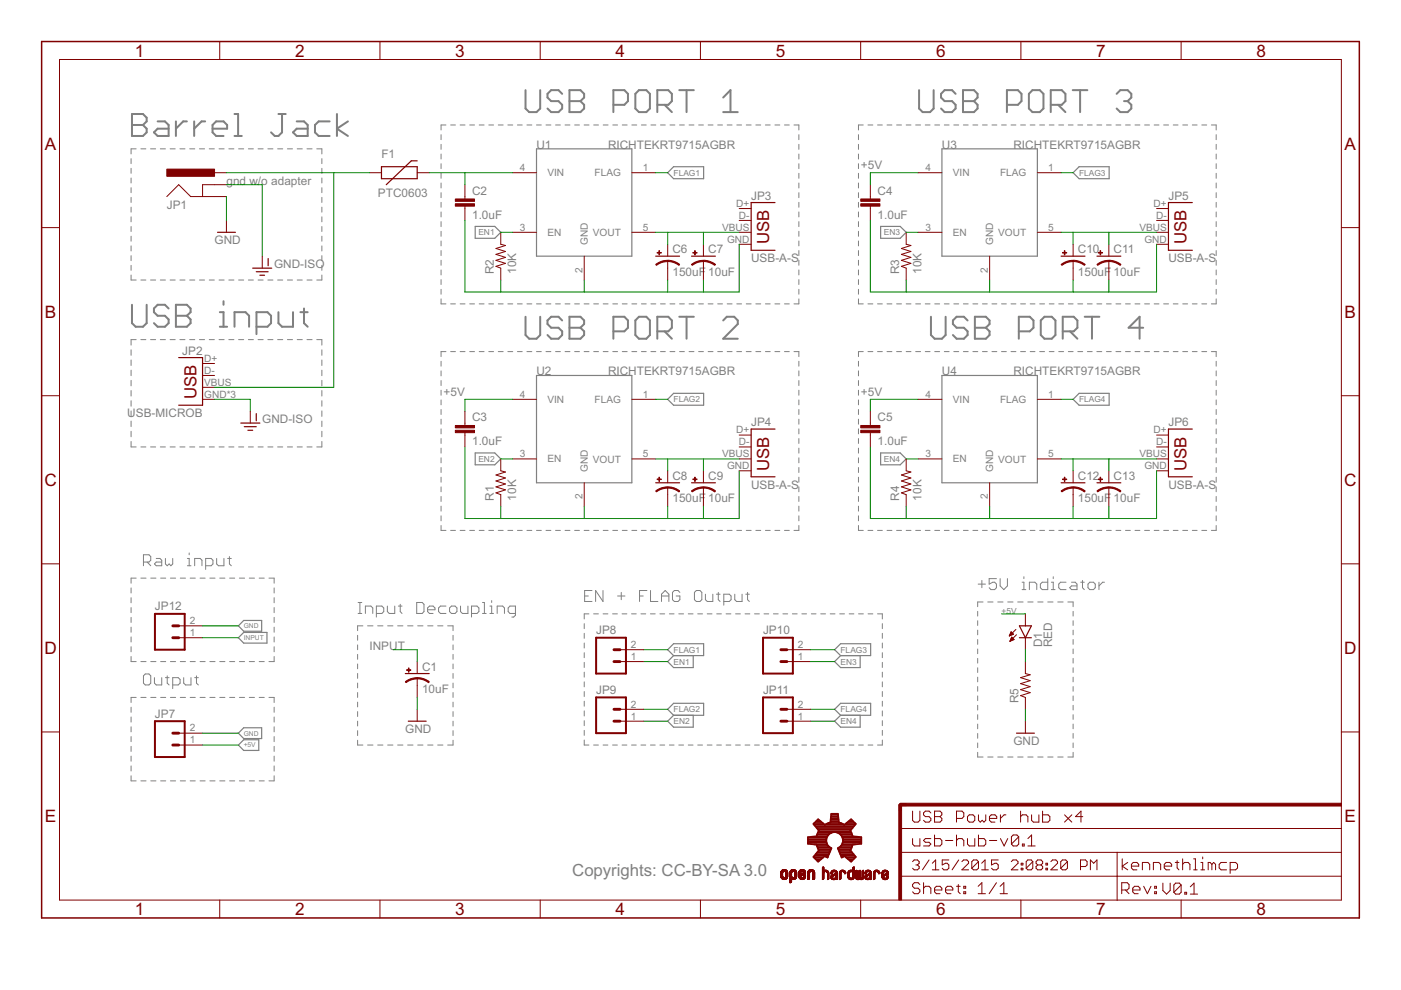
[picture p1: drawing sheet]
<svg xmlns="http://www.w3.org/2000/svg" width="297mm" height="210mm" viewBox="0 0 297 210" stroke-linecap="round" stroke-linejoin="round" font-family="sans-serif">
<defs><g id="words">
<g font-size="4.1" fill="#800000">
<text x="28.6" y="12">1</text>
<text x="62.6" y="12">2</text>
<text x="96.5" y="12">3</text>
<text x="130.5" y="12">4</text>
<text x="164.5" y="12">5</text>
<text x="198.5" y="12">6</text>
<text x="232.4" y="12">7</text>
<text x="266.4" y="12">8</text>
<text x="9.5" y="31.7">A</text>
<text x="285.1" y="31.7">A</text>
<text x="9.5" y="67.4">B</text>
<text x="285.1" y="67.4">B</text>
<text x="9.4" y="103">C</text>
<text x="285" y="103">C</text>
<text x="9.4" y="138.7">D</text>
<text x="285" y="138.7">D</text>
<text x="9.5" y="174.3">E</text>
<text x="285.1" y="174.3">E</text>
<text x="28.6" y="194">1</text>
<text x="62.6" y="194">2</text>
<text x="96.5" y="194">3</text>
<text x="130.5" y="194">4</text>
<text x="164.5" y="194">5</text>
<text x="198.5" y="194">6</text>
<text x="232.4" y="194">7</text>
<text x="266.4" y="194">8</text>
</g>
<g font-size="4" fill="#800000">
<text x="163" y="51.8" transform="rotate(-90 163 51.8)">USB</text>
<text x="251.5" y="51.8" transform="rotate(-90 251.5 51.8)">USB</text>
<text x="41.7" y="84.7" transform="rotate(-90 41.7 84.7)">USB</text>
<text x="163" y="99.8" transform="rotate(-90 163 99.8)">USB</text>
<text x="251.5" y="99.8" transform="rotate(-90 251.5 99.8)">USB</text>
</g>
<text font-size="4" fill="#808080" x="121.3" y="185.8">Copyrights: CC-BY-SA 3.0</text>
<g font-size="2.8" fill="#808080">
<text x="80.9" y="33.6">F1</text>
<text x="113.7" y="31.6">U1</text>
<text x="128.9" y="31.6">RICHTEKRT9715AGBR</text>
<text x="182.5" y="35.9">+5V</text>
<text x="199.7" y="31.6">U3</text>
<text x="214.9" y="31.6">RICHTEKRT9715AGBR</text>
<text x="48" y="39.2">gnd w/o adapter</text>
<text x="80.1" y="41.7">PTC0603</text>
<text x="100.1" y="41.3">C2</text>
<text x="186.1" y="41.3">C4</text>
<text x="35.4" y="44.2">JP1</text>
<text x="100.1" y="46.4">1.0uF</text>
<text x="159.3" y="42.3">JP3</text>
<text x="186.1" y="46.4">1.0uF</text>
<text x="247.7" y="42.3">JP5</text>
<text x="45.5" y="51.8">GND</text>
<text x="142.6" y="53.7">C6</text>
<text x="150.2" y="53.7">C7</text>
<text x="228.5" y="53.7">C10</text>
<text x="236.1" y="53.7">C11</text>
<text x="58.1" y="56.8">GND-ISO</text>
<text x="104.7" y="58.1" transform="rotate(-90 104.7 58.1)">R2</text>
<text x="109.4" y="58.1" transform="rotate(-90 109.4 58.1)">10K</text>
<text x="142.6" y="58.5">150uF</text>
<text x="150.2" y="58.5">10uF</text>
<text x="159.3" y="55.6">USB-A-S</text>
<text x="190.6" y="58.1" transform="rotate(-90 190.6 58.1)">R3</text>
<text x="195.4" y="58.1" transform="rotate(-90 195.4 58.1)">10K</text>
<text x="228.5" y="58.5">150uF</text>
<text x="236.1" y="58.5">10uF</text>
<text x="247.7" y="55.6">USB-A-S</text>
<text x="38.6" y="75.2">JP2</text>
<text x="94" y="83.9">+5V</text>
<text x="113.7" y="79.6">U2</text>
<text x="128.9" y="79.6">RICHTEKRT9715AGBR</text>
<text x="182.5" y="83.9">+5V</text>
<text x="199.7" y="79.6">U4</text>
<text x="214.9" y="79.6">RICHTEKRT9715AGBR</text>
<text x="27" y="88.4">USB-MICROB</text>
<text x="55.6" y="89.7">GND-ISO</text>
<text x="100.1" y="89.3">C3</text>
<text x="186.1" y="89.3">C5</text>
<text x="100.1" y="94.4">1.0uF</text>
<text x="159.3" y="90.3">JP4</text>
<text x="186.1" y="94.4">1.0uF</text>
<text x="247.7" y="90.3">JP6</text>
<text x="142.6" y="101.7">C8</text>
<text x="150.2" y="101.7">C9</text>
<text x="228.5" y="101.7">C12</text>
<text x="236.1" y="101.7">C13</text>
<text x="104.7" y="106.1" transform="rotate(-90 104.7 106.1)">R1</text>
<text x="109.4" y="106.1" transform="rotate(-90 109.4 106.1)">10K</text>
<text x="142.6" y="106.5">150uF</text>
<text x="150.2" y="106.5">10uF</text>
<text x="159.3" y="103.6">USB-A-S</text>
<text x="190.6" y="106.1" transform="rotate(-90 190.6 106.1)">R4</text>
<text x="195.4" y="106.1" transform="rotate(-90 195.4 106.1)">10K</text>
<text x="228.5" y="106.5">150uF</text>
<text x="236.1" y="106.5">10uF</text>
<text x="247.7" y="103.6">USB-A-S</text>
<text x="32.8" y="129.4">JP12</text>
<text x="78.4" y="137.7">INPUT</text>
<text x="126.4" y="134.5">JP8</text>
<text x="161.8" y="134.5">JP10</text>
<text x="220.9" y="137.2" transform="rotate(-90 220.9 137.2)">D1</text>
<text x="223.1" y="137.2" transform="rotate(-90 223.1 137.2)">RED</text>
<text x="89.5" y="142.2">C1</text>
<text x="89.5" y="147">10uF</text>
<text x="126.4" y="147.1">JP9</text>
<text x="161.8" y="147.1">JP11</text>
<text x="215.9" y="149.1" transform="rotate(-90 215.9 149.1)">R5</text>
<text x="32.8" y="152.2">JP7</text>
<text x="85.9" y="155.4">GND</text>
<text x="214.9" y="158">GND</text>
</g>
<g font-size="2.4" fill="#808080">
<text x="110.2" y="36.3">4</text>
<text x="116.1" y="37.4">VIN</text>
<text x="126.1" y="37.4">FLAG</text>
<text x="136.3" y="36.3">1</text>
<text x="196.2" y="36.3">4</text>
<text x="202" y="37.4">VIN</text>
<text x="212" y="37.4">FLAG</text>
<text x="222.3" y="36.3">1</text>
<text x="156.1" y="43.9">D+</text>
<text x="156.6" y="46.4">D-</text>
<text x="244.6" y="43.9">D+</text>
<text x="245.1" y="46.4">D-</text>
<text x="110.2" y="48.9">3</text>
<text x="116.1" y="50">EN</text>
<text x="124.6" y="52" transform="rotate(-90 124.6 52)">GND</text>
<text x="125.7" y="50">VOUT</text>
<text x="136.3" y="48.9">5</text>
<text x="153.1" y="48.9">VBUS</text>
<text x="154.1" y="51.4">GND</text>
<text x="196.2" y="48.9">3</text>
<text x="202" y="50">EN</text>
<text x="210.6" y="52" transform="rotate(-90 210.6 52)">GND</text>
<text x="211.7" y="50">VOUT</text>
<text x="222.3" y="48.9">5</text>
<text x="241.6" y="48.9">VBUS</text>
<text x="242.6" y="51.4">GND</text>
<text x="123.5" y="57.8" transform="rotate(-90 123.5 57.8)">2</text>
<text x="209.5" y="57.8" transform="rotate(-90 209.5 57.8)">2</text>
<text x="43.3" y="76.7">D+</text>
<text x="43.3" y="79.2">D-</text>
<text x="43.3" y="81.8">VBUS</text>
<text x="43.3" y="84.3">GND*3</text>
<text x="110.2" y="84.3">4</text>
<text x="116.1" y="85.4">VIN</text>
<text x="126.1" y="85.4">FLAG</text>
<text x="136.3" y="84.3">1</text>
<text x="196.2" y="84.3">4</text>
<text x="202" y="85.4">VIN</text>
<text x="212" y="85.4">FLAG</text>
<text x="222.3" y="84.3">1</text>
<text x="156.1" y="91.9">D+</text>
<text x="156.6" y="94.4">D-</text>
<text x="244.6" y="91.9">D+</text>
<text x="245.1" y="94.4">D-</text>
<text x="110.2" y="96.9">3</text>
<text x="116.1" y="98.1">EN</text>
<text x="124.6" y="100" transform="rotate(-90 124.6 100)">GND</text>
<text x="125.7" y="98.1">VOUT</text>
<text x="136.3" y="96.9">5</text>
<text x="153.1" y="96.9">VBUS</text>
<text x="154.1" y="99.5">GND</text>
<text x="196.2" y="96.9">3</text>
<text x="202" y="98.1">EN</text>
<text x="210.6" y="100" transform="rotate(-90 210.6 100)">GND</text>
<text x="211.7" y="98.1">VOUT</text>
<text x="222.3" y="96.9">5</text>
<text x="241.6" y="96.9">VBUS</text>
<text x="242.6" y="99.5">GND</text>
<text x="123.5" y="105.9" transform="rotate(-90 123.5 105.9)">2</text>
<text x="209.5" y="105.9" transform="rotate(-90 209.5 105.9)">2</text>
<text x="40.2" y="134.9">1</text>
<text x="40.2" y="132.3">2</text>
<text x="133.8" y="137.4">2</text>
<text x="169.2" y="137.4">2</text>
<text x="133.8" y="139.9">1</text>
<text x="169.2" y="139.9">1</text>
<text x="40.2" y="155.1">2</text>
<text x="133.8" y="152.6">1</text>
<text x="133.8" y="150">2</text>
<text x="169.2" y="152.6">1</text>
<text x="169.2" y="150">2</text>
<text x="40.2" y="157.6">1</text>
</g>
<g font-size="2" fill="#808080">
<text x="142.8" y="37.3">FLAG1</text>
<text x="228.8" y="37.3">FLAG3</text>
<text x="101.4" y="49.9">EN1</text>
<text x="187.4" y="49.9">EN3</text>
<text x="142.8" y="85.3">FLAG2</text>
<text x="228.8" y="85.3">FLAG4</text>
<text x="101.4" y="97.9">EN2</text>
<text x="187.4" y="97.9">EN4</text>
<text x="212.3" y="130.2">+5V</text>
<text x="142.8" y="140.9">EN1</text>
<text x="142.8" y="138.4">FLAG1</text>
<text x="178.2" y="140.9">EN3</text>
<text x="178.2" y="138.4">FLAG3</text>
<text x="142.8" y="153.5">EN2</text>
<text x="142.8" y="151">FLAG2</text>
<text x="178.2" y="153.5">EN4</text>
<text x="178.2" y="151">FLAG4</text>
</g>
<g font-size="1.6" fill="#808080">
<text x="51.7" y="133.2">GND</text>
<text x="51.7" y="135.7">INPUT</text>
<text x="51.7" y="156">GND</text>
<text x="51.7" y="158.5">+5V</text>
</g>
</g></defs>
<g fill="none" stroke="#808080" stroke-width=".21">
<path d="M27.8 33.6v1.1M27.8 35.7v1M27.8 37.7v1.1M27.8 39.8v1.1M28.9 31.6h-1.1v1M29.9 31.6h1M31.9 31.6h1.1M34 31.6h1.1M36.1 31.6h1M38.1 31.6h1.1M40.2 31.6h1.1M42.3 31.6h1.1"/>
<path d="M44.4 31.6h1M46.4 31.6h1.1M48.5 31.6h1.1M50.6 31.6h1.1M52.7 31.6h1M54.7 31.6h1.1M56.8 31.6h1.1M58.9 31.6h1M60.9 31.6h1.1M63 31.6h1.1M65.1 31.6h1.1M67.2 31.6h1v1"/>
<path d="M68.2 33.6v1.1M68.2 35.7v1M68.2 37.7v1.1M68.2 39.8v1.1M93.5 28.6v1M93.5 30.6v1.1M93.5 32.7v1M93.5 34.7v1.1M93.5 36.7v1.1M93.5 38.8v1.1M94.6 26.5h-1.1v1.1M95.5 26.5h1.1"/>
<path d="M97.6 26.5h1M99.6 26.5h1M101.6 26.5h1M103.6 26.5h1M105.6 26.5h1.1M107.7 26.5h1M109.7 26.5h1M111.7 26.5h1.1M113.7 26.5h1.1M115.8 26.5h1M117.8 26.5h1M119.8 26.5h1"/>
<path d="M121.8 26.5h1.1M123.8 26.5h1.1M125.9 26.5h1M127.9 26.5h1M129.9 26.5h1M131.9 26.5h1.1M134 26.5h1M136 26.5h1M138 26.5h1M140 26.5h1.1M142 26.5h1.1M144.1 26.5h1"/>
<path d="M146.1 26.5h1M148.1 26.5h1M150.1 26.5h1.1M152.2 26.5h1M154.2 26.5h1M156.2 26.5h1M158.2 26.5h1.1M160.3 26.5h1M162.3 26.5h1M164.3 26.5h1M166.3 26.5h1M168.3 26.5h1.1v1.1"/>
<path d="M169.4 28.6v1M169.4 30.6v1.1M169.4 32.7v1M169.4 34.7v1.1M169.4 36.7v1.1M169.4 38.8v1.1M182 28.6v1M182 30.6v1.1M182 32.7v1M182 34.7v1.1M182 36.7v1.1M182 38.8v1.1"/>
<path d="M183 26.5h-1v1.1M184 26.5h1.1M186.1 26.5h1M188.1 26.5h1M190.1 26.5h1M192.1 26.5h1M194.1 26.5h1.1M196.2 26.5h1M198.2 26.5h1M200.2 26.5h1M202.2 26.5h1.1M204.3 26.5h1"/>
<path d="M206.3 26.5h1M208.3 26.5h1M210.3 26.5h1M212.3 26.5h1.1M214.4 26.5h1M216.4 26.5h1M218.4 26.5h1M220.4 26.5h1.1M222.5 26.5h1M224.5 26.5h1M226.5 26.5h1M228.5 26.5h1.1"/>
<path d="M230.5 26.5h1.1M232.6 26.5h1M234.6 26.5h1M236.6 26.5h1M238.6 26.5h1M240.6 26.5h1.1M242.7 26.5h1M244.7 26.5h1M246.7 26.5h1.1M248.8 26.5h1M250.8 26.5h1M252.8 26.5h1"/>
<path d="M254.8 26.5h1M256.8 26.5h1.1v1.1M257.9 28.6v1M257.9 30.6v1.1M257.9 32.7v1M257.9 34.7v1.1M257.9 36.7v1.1M257.9 38.8v1.1M27.8 41.8v1.1M27.8 43.9v1.1M27.8 46v1M27.8 48v1.1"/>
<path d="M27.8 50.1v1M27.8 52.1v1.1M27.8 54.2v1.1M27.8 56.3v1M27.8 58.3v1.1h1.1M29.9 59.4h1M31.9 59.4h1.1M34 59.4h1.1M36.1 59.4h1M38.1 59.4h1.1M40.2 59.4h1.1M42.3 59.4h1.1"/>
<path d="M44.4 59.4h1M46.4 59.4h1.1M48.5 59.4h1.1M50.6 59.4h1.1M52.7 59.4h1M54.7 59.4h1.1M56.8 59.4h1.1M58.9 59.4h1M60.9 59.4h1.1M63 59.4h1.1M65.1 59.4h1.1M68.2 41.8v1.1"/>
<path d="M68.2 43.9v1.1M68.2 46v1M68.2 48v1.1M68.2 50.1v1M68.2 52.1v1.1M68.2 54.2v1.1M68.2 56.3v1M68.2 58.3v1.1h-1M93.5 40.9v1M93.5 42.9v1M93.5 44.9v1.1M93.5 47v1"/>
<path d="M93.5 49v1.1M93.5 51.1v1M93.5 53.1v1.1M93.5 55.2v1M93.5 57.2v1.1M93.5 59.3v1M169.4 40.9v1M169.4 42.9v1M169.4 44.9v1.1M169.4 47v1M169.4 49v1.1M169.4 51.1v1"/>
<path d="M169.4 53.1v1.1M169.4 55.2v1M169.4 57.2v1.1M169.4 59.3v1M182 40.9v1M182 42.9v1M182 44.9v1.1M182 47v1M182 49v1.1M182 51.1v1M182 53.1v1.1M182 55.2v1"/>
<path d="M182 57.2v1.1M182 59.3v1M257.9 40.9v1M257.9 42.9v1M257.9 44.9v1.1M257.9 47v1M257.9 49v1.1M257.9 51.1v1M257.9 53.1v1.1M257.9 55.2v1M257.9 57.2v1.1M257.9 59.3v1"/>
<path d="M27.8 74.2v1.1M27.8 76.3v1.2M27.8 78.5v1.2M28.9 72h-1.1v1.2M29.9 72h1M31.9 72h1.1M34 72h1.1M36.1 72h1M38.1 72h1.1M40.2 72h1.1M42.3 72h1.1M44.4 72h1"/>
<path d="M46.4 72h1.1M48.5 72h1.1M50.6 72h1.1M52.7 72h1M54.7 72h1.1M56.8 72h1.1M58.9 72h1M60.9 72h1.1M63 72h1.1M65.1 72h1.1M67.2 72h1v1.2M68.2 74.2v1.1"/>
<path d="M68.2 76.3v1.2M68.2 78.5v1.2M93.5 63.4v1h1.1M93.5 61.3v1.1M93.5 76.6v1M93.5 78.6v1.1M94.6 74.5h-1.1v1.1M95.5 64.4h1.1M95.5 74.5h1.1M97.6 64.4h1M97.6 74.5h1M99.6 64.4h1"/>
<path d="M99.6 74.5h1M101.6 64.4h1M101.6 74.5h1M103.6 64.4h1M103.6 74.5h1M105.6 64.4h1.1M105.6 74.5h1.1M107.7 64.4h1M107.7 74.5h1M109.7 64.4h1M109.7 74.5h1M111.7 64.4h1.1"/>
<path d="M111.7 74.5h1.1M113.7 64.4h1.1M113.7 74.5h1.1M115.8 64.4h1M115.8 74.5h1M117.8 64.4h1M117.8 74.5h1M119.8 64.4h1M119.8 74.5h1M121.8 64.4h1.1M121.8 74.5h1.1M123.8 64.4h1.1"/>
<path d="M123.8 74.5h1.1M125.9 64.4h1M125.9 74.5h1M127.9 64.4h1M127.9 74.5h1M129.9 64.4h1M129.9 74.5h1M131.9 64.4h1.1M131.9 74.5h1.1M134 64.4h1M134 74.5h1M136 64.4h1"/>
<path d="M136 74.5h1M138 64.4h1M138 74.5h1M140 64.4h1.1M140 74.5h1.1M142 64.4h1.1M142 74.5h1.1M144.1 64.4h1M144.1 74.5h1M146.1 64.4h1M146.1 74.5h1M148.1 64.4h1"/>
<path d="M148.1 74.5h1M150.1 64.4h1.1M150.1 74.5h1.1M152.2 64.4h1M152.2 74.5h1M154.2 64.4h1M154.2 74.5h1M156.2 64.4h1M156.2 74.5h1M158.2 64.4h1.1M158.2 74.5h1.1M160.3 64.4h1"/>
<path d="M160.3 74.5h1M162.3 64.4h1M162.3 74.5h1M164.3 64.4h1M164.3 74.5h1M166.3 64.4h1M166.3 74.5h1M168.3 74.5h1.1v1.1M169.4 61.3v1.1M169.4 63.4v1h-1.1M169.4 76.6v1M169.4 78.6v1.1"/>
<path d="M182 63.4v1h1M182 61.3v1.1M182 76.6v1M182 78.6v1.1M183 74.5h-1v1.1M184 64.4h1.1M184 74.5h1.1M186.1 64.4h1M186.1 74.5h1M188.1 64.4h1M188.1 74.5h1M190.1 64.4h1"/>
<path d="M190.1 74.5h1M192.1 64.4h1M192.1 74.5h1M194.1 64.4h1.1M194.1 74.5h1.1M196.2 64.4h1M196.2 74.5h1M198.2 64.4h1M198.2 74.5h1M200.2 64.4h1M200.2 74.5h1M202.2 64.4h1.1"/>
<path d="M202.2 74.5h1.1M204.3 64.4h1M204.3 74.5h1M206.3 64.4h1M206.3 74.5h1M208.3 64.4h1M208.3 74.5h1M210.3 64.4h1M210.3 74.5h1M212.3 64.4h1.1M212.3 74.5h1.1M214.4 64.4h1"/>
<path d="M214.4 74.5h1M216.4 64.4h1M216.4 74.5h1M218.4 64.4h1M218.4 74.5h1M220.4 64.4h1.1M220.4 74.5h1.1M222.5 64.4h1M222.5 74.5h1M224.5 64.4h1M224.5 74.5h1M226.5 64.4h1"/>
<path d="M226.5 74.5h1M228.5 64.4h1.1M228.5 74.5h1.1M230.5 64.4h1.1M230.5 74.5h1.1M232.6 64.4h1M232.6 74.5h1M234.6 64.4h1M234.6 74.5h1M236.6 64.4h1M236.6 74.5h1M238.6 64.4h1"/>
<path d="M238.6 74.5h1M240.6 64.4h1.1M240.6 74.5h1.1M242.7 64.4h1M242.7 74.5h1M244.7 64.4h1M244.7 74.5h1M246.7 64.4h1.1M246.7 74.5h1.1M248.8 64.4h1M248.8 74.5h1M250.8 64.4h1"/>
<path d="M250.8 74.5h1M252.8 64.4h1M252.8 74.5h1M254.8 64.4h1M254.8 74.5h1M256.8 74.5h1.1v1.1M257.9 63.4v1h-1.1M257.9 61.3v1.1M257.9 76.6v1M257.9 78.6v1.1M27.8 93.6v1.2h1.1M27.8 80.6v1.2"/>
<path d="M27.8 82.8v1.2M27.8 85v1.1M27.8 87.1v1.2M27.8 89.3v1.1M27.8 91.4v1.2M29.9 94.8h1M31.9 94.8h1.1M34 94.8h1.1M36.1 94.8h1M38.1 94.8h1.1M40.2 94.8h1.1M42.3 94.8h1.1"/>
<path d="M44.4 94.8h1M46.4 94.8h1.1M48.5 94.8h1.1M50.6 94.8h1.1M52.7 94.8h1M54.7 94.8h1.1M56.8 94.8h1.1M58.9 94.8h1M60.9 94.8h1.1M63 94.8h1.1M65.1 94.8h1.1M68.2 80.6v1.2"/>
<path d="M68.2 82.8v1.2M68.2 85v1.1M68.2 87.1v1.2M68.2 89.3v1.1M68.2 91.4v1.2M68.2 93.6v1.2h-1M93.5 80.7v1M93.5 82.7v1.1M93.5 84.8v1M93.5 86.8v1.1M93.5 88.9v1M93.5 90.9v1.1"/>
<path d="M93.5 93v1M93.5 95v1.1M93.5 97.1v1M93.5 99.1v1.1M169.4 80.7v1M169.4 82.7v1.1M169.4 84.8v1M169.4 86.8v1.1M169.4 88.9v1M169.4 90.9v1.1M169.4 93v1M169.4 95v1.1"/>
<path d="M169.4 97.1v1M169.4 99.1v1.1M182 80.7v1M182 82.7v1.1M182 84.8v1M182 86.8v1.1M182 88.9v1M182 90.9v1.1M182 93v1M182 95v1.1M182 97.1v1M182 99.1v1.1"/>
<path d="M257.9 80.7v1M257.9 82.7v1.1M257.9 84.8v1M257.9 86.8v1.1M257.9 88.9v1M257.9 90.9v1.1M257.9 93v1M257.9 95v1.1M257.9 97.1v1M257.9 99.1v1.1M30.4 119.2h1.2l.4-.4v-.8l-.4-.4h-1.2v2.4M31.2 119.2l.8 .8"/>
<path d="M33.1 118.4h.8l.4 .4v1.2h-1.2l-.4-.4 .4-.4h1.2M35.1 118.4v1.2l.4 .4 .4-.4 .3 .4 .4-.4v-1.2M39.7 118.4h.4v1.6M39.7 120h.8M40.1 117.2v.4M41.3 120v-1.6h1.1l.4 .4v1.2M43.6 120h1.2l.3-.4v-.8l-.3-.4h-1.2v2.3M45.9 118.4v1.2l.4 .4h1.2v-1.6M48.3 118.4h.7M48.6 118v1.6l.4 .4M93.5 101.2v1M93.5 103.2v1.1"/>
<path d="M93.5 105.3v1M93.5 107.3v1.1M93.5 109.4v1M93.5 111.4v1.1h1.1M95.5 112.5h1.1M97.6 112.5h1M99.6 112.5h1M101.6 112.5h1M103.6 112.5h1M105.6 112.5h1.1M107.7 112.5h1M109.7 112.5h1"/>
<path d="M111.7 112.5h1.1M113.7 112.5h1.1M115.8 112.5h1M117.8 112.5h1M119.8 112.5h1M121.8 112.5h1.1M123.8 112.5h1.1M125.9 112.5h1M127.9 112.5h1M129.9 112.5h1M131.9 112.5h1.1M134 112.5h1"/>
<path d="M136 112.5h1M138 112.5h1M140 112.5h1.1M142 112.5h1.1M144.1 112.5h1M146.1 112.5h1M148.1 112.5h1M150.1 112.5h1.1M152.2 112.5h1M154.2 112.5h1M156.2 112.5h1M158.2 112.5h1.1"/>
<path d="M160.3 112.5h1M162.3 112.5h1M164.3 112.5h1M166.3 112.5h1M169.4 101.2v1M169.4 103.2v1.1M169.4 105.3v1M169.4 107.3v1.1M169.4 109.4v1M169.4 111.4v1.1h-1.1M182 111.4v1.1h1M182 101.2v1"/>
<path d="M182 103.2v1.1M182 105.3v1M182 107.3v1.1M182 109.4v1M184 112.5h1.1M186.1 112.5h1M188.1 112.5h1M190.1 112.5h1M192.1 112.5h1M194.1 112.5h1.1M196.2 112.5h1M198.2 112.5h1"/>
<path d="M200.2 112.5h1M202.2 112.5h1.1M204.3 112.5h1M206.3 112.5h1M208.3 112.5h1M210.3 112.5h1M212.3 112.5h1.1M214.4 112.5h1M216.4 112.5h1M218.4 112.5h1M220.4 112.5h1.1M222.5 112.5h1"/>
<path d="M224.5 112.5h1M226.5 112.5h1M228.5 112.5h1.1M230.5 112.5h1.1M232.6 112.5h1M234.6 112.5h1M236.6 112.5h1M238.6 112.5h1M240.6 112.5h1.1M242.7 112.5h1M244.7 112.5h1M246.7 112.5h1.1"/>
<path d="M248.8 112.5h1M250.8 112.5h1M252.8 112.5h1M254.8 112.5h1M257.9 111.4v1.1h-1.1M257.9 101.2v1M257.9 103.2v1.1M257.9 105.3v1M257.9 107.3v1.1M257.9 109.4v1M27.8 124.7v1M27.8 126.7v1.1"/>
<path d="M27.8 128.8v1.1M27.8 130.9v1.1M27.8 133v1M27.8 135v1.1M27.8 137.1v1.1M27.8 139.2v1.1h1.1M28.9 122.6h-1.1v1.1M29.9 122.6h1.1M32 122.6h1.1M34.1 122.6h1M36.1 122.6h1.1M38.2 122.6h1.1"/>
<path d="M40.3 122.6h1.1M42.4 122.6h1.1M44.5 122.6h1.1M46.6 122.6h1.1M48.7 122.6h1.1M50.8 122.6h1.1M52.9 122.6h1.1M54.9 122.6h1.1M57 122.6h1.1v1.1M58.1 124.7v1M58.1 126.7v1.1M58.1 128.8v1.1"/>
<path d="M58.1 130.9v1.1M58.1 133v1M58.1 135v1.1M58.1 137.1v1.1M58.1 139.2v1.1h-1.1M75.8 134.7v1M75.8 136.7v1.1M75.8 138.7v1.1M75.9 130.1h.8M75.9 127.7h.8M76.3 127.7v2.4M76.9 132.7h-1.1v1"/>
<path d="M77.5 130.1v-1.6h1.1l.4 .4v1.2M77.9 132.7h1.2M79.8 130.1h1.2l.4-.4v-.8l-.4-.4h-1.2v2.3M80.1 132.7h1.1M82.1 128.5v1.2l.4 .4h1.2v-1.6M82.2 132.7h1.1M84.3 132.7h1.1M84.5 128.5h.7M84.9 128.1v1.6l.3 .4M86.4 132.7h1.2M88.3 127.7h1.2l.4 .4v1.6l-.4 .4h-1.2zM88.6 132.7h1.1"/>
<path d="M90.7 129.3h1.5v-.4l-.4-.4h-.7l-.4 .4v.8l.4 .4h.7M90.7 132.7h1.1M92.8 132.7h1.1M94.6 128.5h-1.2l-.4 .4v.8l.4 .4h1.2M94.9 132.7h1.2v1M95.3 128.9l.4-.4h.8l.4 .4v.8l-.4 .4h-.8l-.4-.4zM96.1 134.7v1M96.1 136.7v1.1M96.1 138.7v1.1M97.6 128.5v1.2l.4 .4h1.2v-1.6M100 130.1h1.1l.4-.4v-.8l-.4-.4h-1.1v2.3M102.3 130.1h.8"/>
<path d="M102.3 127.7h.4v2.4M103.9 130.1h.7M103.9 128.5h.3v1.6M104.2 127.3v.4M105.4 130.1v-1.6h1.2l.4 .4v1.2M109.3 130.1h-1.2l-.4-.4v-.8l.4-.4h1.2v2l-.4 .3h-.4M123.9 132.2v1.1M123.9 134.3v1M123.9 136.3v1.1M123.9 138.4v1M124 126.4h.7M124.9 130.2h-1v1"/>
<path d="M125.5 125.2h-1.5v2.3h1.5M125.9 130.2h1M127.8 125.2v2.3l-1.5-2.3v2.3M127.9 130.2h1M129.9 130.2h1M130.9 126.4h1.6M131.7 125.6v1.5M131.9 130.2h1M133.9 130.2h1M135.6 126.4h.8M135.9 130.2h1M137.2 125.2h-1.6v2.3"/>
<path d="M137.9 130.2h1M137.9 125.2v2.3h1.6M139.9 130.2h1M140.3 126.4h1.5M140.3 127.5v-1.5l.7-.8 .8 .8v1.5M141.9 130.2h1M143.9 130.2h1M144.1 125.6l-.4-.4h-.7l-.4 .4v1.5l.4 .4h.7l.4-.4v-.7h-.7M145.9 130.2h1M147.6 125.2h.8l.4 .4v1.5l-.4 .4h-.8l-.4-.4v-1.5zM147.9 130.2h1M149.6 126v1.1l.4 .4h1.1v-1.5"/>
<path d="M149.9 130.2h1.1M151.9 126h.8M152 130.2h1M152.3 125.6v1.5l.4 .4M153.5 127.5h1.1l.4-.4v-.7l-.4-.4h-1.1v2.3M153.9 130.2h1.1M155.8 126v1.1l.4 .4h1.1v-1.5M156 130.2h1M158 130.2h1M158.1 126h.8M158.5 125.6v1.5l.4 .4M160 130.2h1"/>
<path d="M162 130.2h1M164 130.2h1M166 130.2h1M168 130.2h1M170 130.2h1M172 130.2h1M174 130.2h1M176 130.2h1M178 130.2h1M180 130.2h1M182 130.2h1M184 130.2h1.1"/>
<path d="M186.1 130.2h1v1M187.1 132.2v1.1M187.1 134.3v1M187.1 136.3v1.1M187.1 138.4v1M207.3 129.6v1M207.3 131.6v1M207.3 133.6v1M207.3 135.6v1M207.3 137.6v1M207.3 139.6v1M207.4 123.8h1.5"/>
<path d="M208.2 123.1v1.5M208.4 127.6h-1.1v1M209.4 127.6h1.1M211.3 122.7h-1.6v1.1l.8-.4h.4l.4 .4v.8l-.4 .4h-.8l-.4-.4M211.5 127.6h1.2M212 122.7v1.5l.8 .8 .8-.8v-1.5M213.7 127.6h1.1M215.8 127.6h1.1M216.7 123.4h.4v1.6M216.7 125h.8M217.1 122.3v.4M217.9 127.6h1.1"/>
<path d="M218.2 125v-1.6h1.2l.4 .4v1.2M220 127.6h1.1M222.1 127.6h1.2M222.1 122.7v2.3h-1.1l-.4-.4v-.8l.4-.4h1.1M222.9 123.4h.4v1.6M222.9 125h.8M223.3 122.3v.4M224.3 127.6h1.1M226 123.4h-1.1l-.4 .4v.8l.4 .4h1.1M226.4 127.6h1.1v1M227.2 123.4h.8l.3 .4v1.2h-1.1l-.4-.4 .4-.4h1.1M227.5 129.6v1"/>
<path d="M227.5 131.6v1M227.5 133.6v1M227.5 135.6v1M227.5 137.6v1M227.5 139.6v1M229.1 123.4h.8M229.5 123.1v1.5l.4 .4M231.1 123.4h.7l.4 .4v.8l-.4 .4h-.7l-.4-.4v-.8zM233 123.4v1.6M234.2 123.4h-.4l-.8 .8M27.8 149.9v1.1M27.8 152v1.1"/>
<path d="M27.8 154.1v1.1M27.8 156.2v1M27.8 158.2v1.1M28.9 147.9h-1.1v1M29.9 147.9h1.1M29.9 140.3h1.1M30.8 142.9h.8l.4 .4v1.5l-.4 .4h-.8l-.4-.4v-1.5zM32 147.9h1.1M32 140.3h1.1M32.7 143.7v1.1l.4 .4h1.2v-1.5M34.1 147.9h1M34.1 140.3h1"/>
<path d="M35.1 143.7h.8M35.5 143.3v1.5l.4 .4M36.1 147.9h1.1M36.1 140.3h1.1M36.6 145.2h1.2l.4-.4v-.7l-.4-.4h-1.2v2.3M38.2 147.9h1.1M38.2 140.3h1.1M38.9 143.7v1.1l.4 .4h1.2v-1.5M40.3 147.9h1.1M40.3 140.3h1.1M41.3 143.7h.8M41.7 143.3v1.5l.4 .4"/>
<path d="M42.4 147.9h1.1M42.4 140.3h1.1M44.5 147.9h1.1M44.5 140.3h1.1M46.6 147.9h1.1M46.6 140.3h1.1M48.7 147.9h1.1M48.7 140.3h1.1M50.8 147.9h1.1M50.8 140.3h1.1M52.9 147.9h1.1M52.9 140.3h1.1"/>
<path d="M54.9 147.9h1.1M54.9 140.3h1.1M57 147.9h1.1v1M58.1 149.9v1.1M58.1 152v1.1M58.1 154.1v1.1M58.1 156.2v1M58.1 158.2v1.1M75.8 157v1h1.1M75.8 140.8v1M75.8 142.8v1M75.8 144.8v1"/>
<path d="M75.8 146.8v1.1M75.8 148.9v1M75.8 150.9v1M75.8 152.9v1M75.8 154.9v1.1M77.9 158h1.2M80.1 158h1.1M82.2 158h1.1M84.3 158h1.1M86.4 158h1.2M88.6 158h1.1M90.7 158h1.1"/>
<path d="M92.8 158h1.1M96.1 140.8v1M96.1 142.8v1M96.1 144.8v1M96.1 146.8v1.1M96.1 148.9v1M96.1 150.9v1M96.1 152.9v1M96.1 154.9v1.1M96.1 157v1h-1.2M123.9 156.9v1.1h1M123.9 140.4v1.1"/>
<path d="M123.9 142.5v1.1M123.9 144.6v1M123.9 146.6v1.1M123.9 148.7v1M123.9 150.7v1.1M123.9 152.8v1.1M123.9 154.9v1M125.9 158h1M127.9 158h1M129.9 158h1M131.9 158h1M133.9 158h1"/>
<path d="M135.9 158h1M137.9 158h1M139.9 158h1M141.9 158h1M143.9 158h1M145.9 158h1M147.9 158h1M149.9 158h1.1M152 158h1M153.9 158h1.1M156 158h1M158 158h1"/>
<path d="M160 158h1M162 158h1M164 158h1M166 158h1M168 158h1M170 158h1M172 158h1M174 158h1M176 158h1M178 158h1M180 158h1M182 158h1"/>
<path d="M184 158h1.1M187.1 156.9v1.1h-1M187.1 140.4v1.1M187.1 142.5v1.1M187.1 144.6v1M187.1 146.6v1.1M187.1 148.7v1M187.1 150.7v1.1M187.1 152.8v1.1M187.1 154.9v1M207.3 159.5v1h1.1M207.3 141.6v1"/>
<path d="M207.3 143.6v1M207.3 145.6v1M207.3 147.6v.9M207.3 149.5v1M207.3 151.5v1M207.3 153.5v1M207.3 155.5v1M207.3 157.5v1M227.5 141.6v1M227.5 143.6v1M227.5 145.6v1M227.5 147.6v.9"/>
<path d="M227.5 149.5v1M227.5 151.5v1M227.5 153.5v1M227.5 155.5v1M227.5 157.5v1M227.5 159.5v1h-1.1M27.8 160.3v1.1M27.8 162.4v1.1M27.8 164.5v1.1h1.1M29.9 165.6h1.1M32 165.6h1.1M34.1 165.6h1"/>
<path d="M36.1 165.6h1.1M38.2 165.6h1.1M40.3 165.6h1.1M42.4 165.6h1.1M44.5 165.6h1.1M46.6 165.6h1.1M48.7 165.6h1.1M50.8 165.6h1.1M52.9 165.6h1.1M54.9 165.6h1.1M58.1 160.3v1.1M58.1 162.4v1.1"/>
<path d="M58.1 164.5v1.1h-1.1M209.4 160.5h1.1M211.5 160.5h1.2M213.7 160.5h1.1M215.8 160.5h1.1M217.9 160.5h1.1M220 160.5h1.1M222.1 160.5h1.2M224.3 160.5h1.1"/>
</g>
<g fill="none" stroke="#808080" stroke-width=".42">
<path d="M111.4 19.1v3.9l.8 .8h1.5l.8-.8v-3.9M119.2 19.9l-.8-.8h-1.5l-.8 .8v.8l.8 .7h1.5l.8 .8v.8l-.8 .8h-1.5l-.8-.8M120.7 19.1h2.4l.7 .8v.8l-.7 .7 .7 .8v.8l-.7 .8h-2.4zM135.5 19.1h1.5l.8 .8v3.1l-.8 .8h-1.5l-.8-.8v-3.1zM144 19.1h3.1M145.6 19.1v4.7M194.9 19.1v3.9l.7 .8h1.6l.8-.8v-3.9M202.6 19.9l-.8-.8h-1.5l-.8 .8v.8l.8 .7h1.5l.8 .8v.8l-.8 .8h-1.5l-.8-.8M204.2 19.1h2.3l.8 .8v.8l-.8 .7 .8 .8v.8l-.8 .8h-2.3zM218.9 19.1h1.6l.7 .8v3.1l-.7 .8h-1.6l-.8-.8v-3.1zM227.4 19.1h3.1M229 19.1v4.7"/>
<path d="M236.7 19.9l.8-.8h1.6l.8 .8v.8l-.8 .7M28 24.2h2.3l.8 .8v.7l-.8 .8 .8 .8v.8l-.8 .7h-2.3zM28 26.5h2.3M33.4 25.7h1.6l.8 .8v2.3h-2.4l-.8-.7 .8-.8h2.4M37.3 25.7v3.1M39.6 25.7h-.8l-1.5 1.6M41.2 25.7v3.1M43.5 25.7h-.8l-1.5 1.6M45.1 27.3h3.1v-.8l-.8-.8h-1.6l-.7 .8v1.6l.7 .7h1.6M49.7 24.2h.8v4.6M49.7 28.8h1.6M59 24.2h1.6"/>
<path d="M59.8 24.2v3.9l-.8 .7h-.7l-.8-.7M62.9 25.7h1.6l.7 .8v2.3h-2.3l-.8-.7 .8-.8h2.3M69.9 25.7h-2.3l-.8 .8v1.6l.8 .7h2.3M71.4 24.2v4.6M73.8 25.7l-2.4 1.6 2.4 1.5M120.7 21.4h2.4M130 22.2h2.4l.7-.8v-1.5l-.7-.8h-2.4v4.7M139.4 22.2h2.3l.8-.8v-1.5l-.8-.8h-2.3v4.7M140.9 22.2l1.6 1.6M153.3 23.8h3.1M153.3 20.7l1.6-1.6v4.7M204.2 21.4h2.3"/>
<path d="M213.5 22.2h2.3l.8-.8v-1.5l-.8-.8h-2.3v4.7M222.8 22.2h2.3l.8-.8v-1.5l-.8-.8h-2.3v4.7M224.3 22.2l1.6 1.6M238.3 21.4h.8M239.1 21.4l.8 .8v.8l-.8 .8h-1.6l-.8-.8M28 64.6v3.9l.8 .8h1.5l.8-.8v-3.9M35.8 65.4l-.8-.8h-1.6l-.8 .8v.8l.8 .8h1.6l.8 .7v.8l-.8 .8h-1.6l-.8-.8M37.3 64.6h2.3l.8 .8v.8l-.8 .8 .8 .7v.8l-.8 .8h-2.3zM37.3 67h2.3M46.6 69.3h1.6M46.6 66.2h.8v3.1M47.4 63.9v.7"/>
<path d="M49.7 69.3v-3.1h2.3l.8 .8v2.3M54.4 69.3h2.3l.8-.8v-1.5l-.8-.8h-2.3v4.6M59 66.2v2.3l.8 .8h2.3v-3.1M63.7 66.2h1.5M64.5 65.4v3.1l.7 .8M111.4 67.2v3.8l.8 .8h1.5l.8-.8v-3.8M119.2 67.9l-.8-.7h-1.5l-.8 .7v.8l.8 .8h1.5l.8 .8v.7l-.8 .8h-1.5l-.8-.8M120.7 67.2h2.4l.7 .7v.8l-.7 .8 .7 .8v.7l-.7 .8h-2.4zM120.7 69.5h2.4M130 70.3h2.4l.7-.8v-1.6l-.7-.7h-2.4v4.6M135.5 67.2h1.5l.8 .7v3.1l-.8 .8h-1.5l-.8-.8v-3.1zM139.4 70.3h2.3l.8-.8v-1.6l-.8-.7h-2.3v4.6"/>
<path d="M140.9 70.3l1.6 1.5M144 67.2h3.1M145.6 67.2v4.6M153.3 67.9l.8-.7h1.6l.7 .7v.8l-3.1 3.1h3.1M197.4 67.2v3.8l.8 .8h1.5l.8-.8v-3.8M205.1 67.9l-.7-.7h-1.6l-.8 .7v.8l.8 .8h1.6l.7 .8v.7l-.7 .8h-1.6l-.8-.8M206.7 67.2h2.3l.8 .7v.8l-.8 .8 .8 .8v.7l-.8 .8h-2.3zM206.7 69.5h2.3M216 70.3h2.3l.8-.8v-1.6l-.8-.7h-2.3v4.6M220.7 67.9l.7-.7h1.6l.8 .7v3.1l-.8 .8h-1.6l-.7-.8zM225.3 70.3h2.3l.8-.8v-1.6l-.8-.7h-2.3v4.6M226.9 70.3l1.5 1.5"/>
<path d="M230 67.2h3.1M231.5 67.2v4.6M242.4 69.5h-3.1l2.3-2.3v4.6"/>
</g>
<g fill="none" stroke="#808080" stroke-width=".25">
<path d="M113.7 31.6h20.3v22.7h-20.3zM142.8 35.3h6.4v2.6h-6.4l-1.2-1.3zM199.7 31.6h20.2v22.7h-20.2zM228.8 35.3h6.4v2.6h-6.4l-1.3-1.3zM100.8 48h4.1l1.3 1.3-1.3 1.2h-4.1zM186.7 48h4.2l1.2 1.3-1.2 1.2h-4.2zM113.7 79.6h20.3v22.8h-20.3zM199.7 79.6h20.2v22.8h-20.2zM100.8 96h4.1l1.3 1.3-1.3 1.3h-4.1zM142.8 83.4h6.4v2.5h-6.4l-1.2-1.2zM186.7 96h4.2l1.2 1.3-1.2 1.3h-4.2zM227.5 84.7l1.3-1.3h6.4v2.5h-6.4z"/>
<path d="M50.5 135.2l1.2-1.1h4.9v2.3h-4.9zM51.7 131.6h3.8v2.2h-3.8l-1.2-1.1zM142.8 139l-1.2 1.3 1.2 1.2h4.2v-2.5M142.8 136.5h6.4v2.5h-6.4l-1.2-1.2zM177 137.8l1.2-1.3h6.4v2.5h-6.4zM178.2 139l-1.2 1.3 1.2 1.2h4.2v-2.5M50.5 158l1.2-1.2h3.2v2.3h-3.2zM51.7 154.3h3.8v2.3h-3.8l-1.2-1.2zM142.8 151.7l-1.2 1.2 1.2 1.3h4.2v-2.5M142.8 149.1h6.4v2.6h-6.4l-1.2-1.3zM177 150.4l1.2-1.3h6.4v2.6h-6.4zM178.2 151.7l-1.2 1.2 1.2 1.3h4.2v-2.5"/>
</g>
<g fill="#800000" stroke="#800000" stroke-width=".21">
<path d="M190.6 170.6h.6v20.2h-.6z"/>
<path d="M190.9 170.3h93.5v.6h-93.5z"/>
<path d="M35.4 35.9h10.1v1.5h-10.1z"/>
<path d="M86.2 142h.9v.1h-.9z"/>
<path d="M86.6 141.6h.1v.9h-.1z"/>
<path d="M96.5 43.2h4.1v.5h-4.1z"/>
<path d="M96.5 42.2h4.1v.5h-4.1z"/>
<path d="M96.5 91.2h4.1v.5h-4.1z"/>
<path d="M96.5 90.2h4.1v.5h-4.1z"/>
<path d="M182.5 43.2h4.1v.5h-4.1z"/>
<path d="M182.5 42.2h4.1v.5h-4.1z"/>
<path d="M182.5 91.2h4.1v.5h-4.1z"/>
<path d="M182.5 90.2h4.1v.5h-4.1z"/>
<path d="M139.3 53.5h.9v.2h-.9z"/>
<path d="M139.7 53.1h.1v.9h-.1z"/>
<path d="M146.9 53.5h.9v.2h-.9z"/>
<path d="M147.3 53.1h.1v.9h-.1z"/>
<path d="M139.3 101.6h.9v.1h-.9z"/>
<path d="M139.7 101.2h.1v.9h-.1z"/>
<path d="M146.9 101.6h.9v.1h-.9z"/>
<path d="M147.3 101.2h.1v.9h-.1z"/>
<path d="M225.3 53.5h.9v.2h-.9z"/>
<path d="M225.7 53.1h.1v.9h-.1z"/>
<path d="M232.9 53.5h.8v.2h-.8z"/>
<path d="M233.2 53.1h.2v.9h-.2z"/>
<path d="M225.3 101.6h.9v.1h-.9z"/>
<path d="M225.7 101.2h.1v.9h-.1z"/>
<path d="M232.9 101.6h.8v.1h-.8z"/>
<path d="M233.2 101.2h.2v.9h-.2z"/>
</g>
<g fill="none" stroke="#800000" stroke-width=".21">
<path d="M12.6 12.6h271.8v178.2h-271.8zM46.6 8.8v3.8M80.6 8.8v3.8M114.5 8.8v3.8M148.5 8.8v3.8M182.5 8.8v3.8M216.5 8.8v3.8M250.4 8.8v3.8M45.5 36.6h2.5M48 39.2h-5.1v2.5M78.4 36.6h2.5M88.5 36.6h2.5"/>
<path d="M98.6 39.2v3M108.7 36.6h5M134 36.6h5M184.5 39.2v3M194.6 36.6h5.1M219.9 36.6h5.1M8.8 48.3h3.8M35.4 41.7l2.5-2.5 2.5 2.5h7.6M48 46.7v2.6M55.6 54.3v2.6M98.6 43.7v3M106.2 49.3v2.5l1 .2-2 .7 2 .6-2 .6 2 .7-2 .6 2 .6-2 .7 1 .4v2.5"/>
<path d="M108.7 49.3h5M123.9 54.3v5.1M134 49.3h5M141.6 51.8v2.5M141.6 55.3v4.1M149.1 51.8v2.5M149.1 55.3v4.1M156.7 44.2h2.6M156.7 46.7h2.6M156.7 49.3h2.6M156.7 51.8h2.6M184.5 43.7v3"/>
<path d="M192.1 49.3v2.5l1 .2-2 .7 2 .6-2 .6 2 .7-2 .6 2 .6-2 .7 1 .4v2.5M194.6 49.3h5.1M209.8 54.3v5.1M219.9 49.3h5.1M227.5 51.8v2.5M227.5 55.3v4.1M235.1 51.8v2.5M235.1 55.3v4.1M245.2 44.2h2.5M245.2 46.7h2.5M245.2 49.3h2.5M245.2 51.8h2.5"/>
<path d="M284.4 48.3h3.8M42.9 77.1h2.6M42.9 79.6h2.6M8.8 83.9h3.8M42.9 84.7h2.6M42.9 82.1h2.6M53.1 87.2v2.5M98.6 87.2v3M98.6 91.7v3.1M106.2 97.3v2.5l1 .3-2 .6 2 .6-2 .7 2 .6-2 .6 2 .7-2 .6 1 .4v2.5M108.7 97.3h5M108.7 84.7h5"/>
<path d="M134 97.3h5M134 84.7h5M141.6 99.8v2.6M149.1 99.8v2.6M156.7 92.2h2.6M156.7 94.8h2.6M156.7 97.3h2.6M156.7 99.8h2.6M184.5 87.2v3M184.5 91.7v3.1M192.1 97.3v2.5l1 .3-2 .6 2 .6-2 .7 2 .6-2 .6 2 .7-2 .6 1 .4v2.5M194.6 97.3h5.1"/>
<path d="M194.6 84.7h5.1M219.9 97.3h5.1M219.9 84.7h5.1M227.5 99.8v2.6M235.1 99.8v2.6M245.2 92.2h2.5M245.2 94.8h2.5M245.2 97.3h2.5M245.2 99.8h2.5M284.4 83.9h3.8M8.8 119.5h3.8M123.9 102.4v5"/>
<path d="M141.6 103.4v4M149.1 103.4v4M209.8 102.4v5M227.5 103.4v4M235.1 103.4v4M284.4 119.5h3.8M37.9 135.2h5M37.9 132.7h5M131.4 137.8h5.1M166.8 137.8h5.1M214 134.8h.1M214.1 134.7h.2"/>
<path d="M214.1 134.6h.5M214.1 134.5h.8M214.1 135.9h.2M214.2 134.3h.6M214.2 135.8h.4M214.2 134.2h.5M214.2 135.7h.6M214.3 134.1h.2M214.3 135.6h.6M214.4 134h.1M214.4 135.4h.4M214.4 135.3h.3"/>
<path d="M214.5 135.2h.1M214.5 135.1l.5 .5-.9 .4zM214.9 134.5l-.5-.5-.4 .8M214.9 134.5l-.9 .3M215.4 133.5l-1.4 1.3M215.5 134.6l-1.4 1.4M217.4 130.2v2.5M217.4 135.2v2.6M8.8 155.2h3.8M37.9 158h5M37.9 155.4h5M88.5 140.3v2.5"/>
<path d="M88.5 143.8v4.1M88.5 150.4v2.5M131.4 140.3h5.1M131.4 152.9h5.1M131.4 150.4h5.1M166.8 140.3h5.1M166.8 152.9h5.1M166.8 150.4h5.1M217.4 140.3v2.5l1 .3-2 .6 2 .6-2 .6 2 .7-2 .6 2 .7-2 .6 1 .4v2.5M217.4 152.9v2.5M284.4 155.2h3.8M190.9 175.7h93.5"/>
<path d="M193.5 172v1.9l.4 .4h.7l.4-.4v-1.9M193.5 177.8v1.2l.4 .4h1.1v-1.6M197.4 177.8h-1.2l-.4 .4 .4 .4h.8l.4 .4-.4 .4h-1.2M197.4 172.4l-.4-.4h-.8l-.4 .4v.4l.4 .3h.8l.4 .4v.4l-.4 .4h-.8l-.4-.4M198.1 177v2.4h1.2l.4-.4v-.8l-.4-.4h-1.2M198.1 172h1.2l.4 .4v.4l-.4 .3 .4 .4v.4l-.4 .4h-1.2zM198.1 173.1h1.2M200.5 178.2h1.5M202.8 178.2l.4-.4h.8l.3 .4v1.2M202.8 173.5h1.2l.3-.4v-.7l-.3-.4h-1.2v2.3M202.8 177v2.4M205.1 177.8v1.2l.4 .4h1.2v-1.6"/>
<path d="M205.5 172.8h.8l.4 .3v.8l-.4 .4h-.8l-.4-.4v-.8zM207.5 177v2.4h1.1l.4-.4v-.8l-.4-.4h-1.1M207.5 172.8v1.1l.3 .4 .4-.4 .4 .4 .4-.4v-1.1M209.8 178.2h1.5M209.8 173.5h1.5v-.4l-.4-.3h-.7l-.4 .3v.8l.4 .4h.7M212.1 177.8l.8 1.6 .8-1.6M212.1 172.8v1.5M213.3 172.8h-.4l-.8 .7M216 177.4v1.6l-.4 .4h-.8l-.4-.4M216 177.4l-.4-.4h-.8l-.4 .4v1.6M216 177.4l-1.6 1.6M216.4 173.1l.4-.3h.8l.3 .3v1.2"/>
<path d="M216.4 172v2.3M216.8 179h.3v.4h-.3zM217.9 179.4h1.6M217.9 177.8l.8-.8v2.4M218.7 172.8v1.1l.4 .4h1.2v-1.5M221 172v2.3h1.2l.4-.4v-.8l-.4-.3h-1.2M225.7 172.8l1.5 1.5M227.2 172.8l-1.5 1.5M229.6 173.1h-1.6l1.2-1.1v2.3M46.6 190.8v3.8M80.6 190.8v3.8M114.5 190.8v3.8"/>
<path d="M148.5 190.8v3.8M165.5 185.8h.4M165.5 185.7h.4M165.5 185.6h.4M165.5 185.5h.4M165.5 185.4h.4M165.5 185.3h.4M165.5 185.2h.4M165.5 185.1h.4M165.6 186h.5M165.6 185.9h.4M165.6 185.8h.4"/>
<path d="M165.6 185h.4M165.6 184.9h.4M165.6 186l.5 .1M165.6 186.1h1.3M165.6 184.7h1.3M165.7 186.1h1.2M165.7 184.7h1.2M165.7 186.2h1.2M165.7 184.6h1.2M165.7 186.2h1.1M165.8 186.3h1M165.8 184.6h1"/>
<path d="M165.8 184.5h1M165.8 186.4h.9M165.9 184.5h.8M165.9 186.4h.7M165.9 185h-.4M166 184.4h.6M166.1 186.5h.3M166.1 184.8h-.5M166.2 184.8h-.6M166.2 184.4h.2M166.4 184.8h.5M166.4 184.8h.6"/>
<path d="M166.5 185.9h.5M166.5 184.9h.5M166.6 184.9h.4M166.6 185.8h.4M166.6 185.7h.4M166.6 185.6h.4M166.6 185.5h.4M166.6 185.4h.4M166.6 185.3h.4M166.6 185.2h.4M166.6 185.1h.4M166.6 185h.4"/>
<path d="M167 186l-.6 .1M167 186h-.5M167 185.9h-.4M167.4 185.8h.4M167.4 187h.4M167.4 186.9h.4M167.4 186.8h.4M167.4 186.7h.4M167.4 186.6h.4M167.4 186.5h.4M167.4 186.1h1.4M167.4 186l.6 .1"/>
<path d="M167.4 186h.6M167.4 185.9h.5M167.4 185.8h.5M167.4 185.7h.4M167.4 185.6h.4M167.4 185.5h.4M167.4 185.4h.4M167.4 185.3h.4M167.4 185.2h.4M167.4 185.1h.4M167.4 185h.5M167.5 184.9h.4"/>
<path d="M167.6 184.7h1.2M167.6 184.6h1.2M167.6 187.1l-.1 .1M167.7 184.6h1M167.7 184.5h1M167.8 187.1h-.4M167.8 184.5h.8M167.8 187l-.4 .1M167.9 186.5h-.5M167.9 185h-.5M167.9 184.4h.6M167.9 184.9l-.5 .1"/>
<path d="M168 186.5h.4M168 184.8h-.5M168.1 184.4h.2M168.3 184.8h.5M168.3 186.1h.5M168.4 184.8h.5M168.4 185.9h.5M168.4 184.9l.5 .1M168.4 184.9h.5M168.5 185.8h.4M168.5 185h.4M168.5 185.7h.4"/>
<path d="M168.5 185.6h.4M168.5 185.5h.4M168.5 185.4h.4M168.5 185.3h.4M168.5 185.2h.4M168.5 185.1h.4M168.6 186.4h-1.2M168.7 186.3h-1.3M168.7 186.2l-1.3 .1M168.8 186.2h-1.4M168.8 184.7h-1.3M168.9 186h-.5"/>
<path d="M168.9 185.9h-.4M169.4 185.9h.4M169.4 185.8h.4M169.4 185.3h1.4M169.4 185.2l.3 .1M169.4 185.2h.3M169.4 185.1h.3M169.4 185h.4M169.4 186h.5M169.4 186l.5 .1M169.4 186.1h1.3M169.4 184.7h1.3"/>
<path d="M169.5 186.1h1.2M169.5 184.7h1.2M169.5 186.2h1.2M169.5 184.6h1.2M169.5 186.2h1.1M169.6 186.3h1M169.6 184.6h1M169.6 184.5h1M169.7 186.4h.8M169.7 184.5h.8M169.7 186.4h.7M169.8 184.4h.6"/>
<path d="M169.8 185l-.4 .1M169.8 185.8h-.4M169.8 184.9h-.4M169.9 185.7h-.5M169.9 185.3h.9M169.9 186.5h.3M169.9 184.8h-.5M170 184.8h-.6M170 184.4h.2M170 185.7h-.6M170 185.2h.8M170.1 185.6h-.7"/>
<path d="M170.1 185.2h.7M170.2 184.8h.6M170.2 186h.6M170.2 185.5l-.8 .1M170.2 185.1h.6M170.3 186h.5M170.3 184.9h.5M170.3 185.5h-.9M170.4 185h.4M170.4 185.9h.4M170.4 185.8h.4M170.4 185.7h.4"/>
<path d="M170.5 185.7h.3M170.5 185.4l-1.1 .1M170.5 185.6h.3M170.6 185.4h-1.2M170.6 185.6h.2M170.7 185.3l-1.3 .1M170.8 185.9h-.4M171.2 185.8h.4M171.2 186.4h.3M171.2 186.2h.4M171.2 186.1h.4M171.2 186h.4"/>
<path d="M171.2 185.9h.4M171.2 185.7h.4M171.2 185.6h.4M171.2 185.5h.4M171.2 185.4h.4M171.2 185.3h.4M171.2 185.2h.4M171.2 185.1h.4M171.2 185h.4M171.3 185h.4M171.3 186.5h.1M171.3 184.7h1.3"/>
<path d="M171.4 184.7h1.2M171.4 184.6h1.2M171.4 184.6h1.1M171.5 184.5h1M171.6 184.5h.8M171.6 186.4h-.4M171.6 186.3h-.4M171.7 184.4h.6M171.7 184.9h-.4M171.8 184.8h-.5M171.9 184.8h-.6M171.9 184.4h.2"/>
<path d="M172.1 184.8h.6M172.3 184.9h.4M172.3 185.8h.4M172.3 186.4h.3M172.3 186.3h.4M172.3 186.2h.4M172.3 186.1h.4M172.3 186h.4M172.3 185.9h.4M172.3 185.7h.4M172.3 185.6h.4M172.3 185.5h.4"/>
<path d="M172.3 185.4h.4M172.3 185.3h.4M172.3 185.2h.4M172.3 185.1h.4M172.3 185h.4M172.7 186.4h-.4M174.3 184h.3M174.4 185.8h.2M174.4 184.4h.2M174.4 184.1h.2M174.4 186.4h.2M174.4 186.2h.2"/>
<path d="M174.4 186.1h.2M174.4 186h.2M174.4 185.9h.2M174.4 185.7h.2M174.4 185.6h.2M174.4 185.5h.2M174.4 185.4h.2M174.4 185.3h.2M174.4 185.2h.2M174.4 185.1h.3M174.4 185h.3M174.4 184.8h1.2"/>
<path d="M174.4 184.7h1.2M174.4 184.7h1.1M174.4 184.6h1.1M174.4 184.6h.9M174.4 184.5h.2M174.4 184.3h.2M174.4 184.2h.2M174.4 184h.2M174.4 183.9h.2M174.5 186.5h-.1M174.5 183.8h.1M174.6 186.4h-.3"/>
<path d="M174.6 186.3h-.2M174.7 185.1h-.3M174.8 184.9h-.4M174.8 184.5h.5M174.9 184.8h-.5M175.1 184.8h.5M175.3 184.9h.4M175.3 184.9l.4 .1M175.4 185h.3M175.4 185.1h.3M175.5 185.8h.2M175.5 186.4h.2"/>
<path d="M175.5 186.3h.2M175.5 186.2h.2M175.5 186.1h.2M175.5 186h.2M175.5 185.9h.2M175.5 185.7h.2M175.5 185.6h.2M175.5 185.5h.2M175.5 185.4h.2M175.5 185.3h.2M175.5 185.2h.2M175.5 186.5h.1"/>
<path d="M175.6 186.5h-.1M175.7 186.4h-.2M176.2 186.1h.3M176.2 186l.3 .1M176.2 186h.2M176.2 185.9h.2M176.2 185.3h.1M176.2 185.2h.2M176.2 185.1h.2M176.2 186.2h.8M176.2 186.1l.4 .1M176.3 186.3h.7"/>
<path d="M176.3 184.8h1.1M176.3 186.4h.8M176.3 184.7h1.1M176.4 186.4h.7M176.4 184.7h.9M176.4 185.5h1.1M176.4 185.2l-.2 .1M176.4 184.6h.9M176.5 185.9h-.3M176.5 185l-.3 .1M176.5 186.5h.5M176.5 185h-.3"/>
<path d="M176.5 184.6h.7M176.6 185.8h-.4M176.6 185.5h.9M176.6 186.5h.4M176.6 184.9l-.4 .1M176.6 184.5h.5M176.6 184.9h-.4M176.7 185.4h.8M176.7 185.7h-.5M176.7 186.5h.1M176.7 184.8h-.4M176.8 185.4h.7"/>
<path d="M176.9 185.7h-.7M176.9 185.3h.6M176.9 184.8h.5M177 185.6h-.7M177 185.3h.5M177.1 184.9h.4M177.1 185.5l-.8 .1M177.2 185.2h.3M177.2 185h.3M177.2 185.5h.3M177.2 185.1h.3M177.2 185.8h.3"/>
<path d="M177.2 186.4h.3M177.2 186.3h.3M177.2 186.2h.3M177.2 186.1h.3M177.2 186h.3M177.2 185.9h.3M177.2 185.7h.3M177.2 185.6h.3M177.4 186.5h-.2M177.5 186.4h-.3M178 185.8h.3M178 186.4h.2"/>
<path d="M178 186.3h.3M178 186.2h.3M178 186.1h.3M178 186h.3M178 185.9h.3M178 185.7h.3M178 185.6h.3M178 185.5h.3M178 185.4h.3M178 185.3h.3M178 185.2h.3M178 185.1h.3"/>
<path d="M178 186.5h.1M178 184.9h.4M178.1 184.8h1.1M178.1 186.5h-.1M178.1 184.7h1.1M178.2 184.7h.9M178.2 186.4h-.2M178.2 184.6h.9M178.3 185l-.3 .1M178.3 185h-.3M178.3 184.6h.7M178.4 184.9l-.4 .1"/>
<path d="M178.4 184.5h.5M178.6 184.8h-.5M178.8 184.8h.4M178.9 184.9h.4M179 185h.3M179 185.1h.3M179 185.2h.2M179.3 185.2h-.3M179.7 185.8h.4M179.7 185.7h.4M179.7 185.6h.4M179.7 185.5h.4"/>
<path d="M179.7 185.4h.4M179.7 185.3h.4M179.7 185.2h.4M179.8 185.9h.3M179.8 185.1h.3M179.8 186h.3M179.8 186.1h.4M179.8 186.1l.5 .1M179.9 186.2h1.1M179.9 184.7h1.2M179.9 186.3h1.1M180 184.7h1.1"/>
<path d="M180 186.4h.9M180 184.6h1.1M180.1 185l-.3 .1M180.1 185h-.3M180.1 184.6h1M180.2 186.5h.5M180.2 184.9l-.4 .1M180.2 184.5h.5M180.2 184.9h-.4M180.3 184.8h-.5M180.4 186.5h.1M180.5 184.8h.6"/>
<path d="M180.7 186.2h.4M180.7 184.9h.4M180.8 186.1h.3M180.8 185h.3M180.8 185.8h.3M180.8 184.4h.3M180.8 184.1h.3M180.8 185.9h.3M180.8 185.7h.3M180.8 185.6h.3M180.8 185.5h.3M180.8 185.4h.3"/>
<path d="M180.8 185.3h.3M180.8 185.2h.3M180.8 185.1h.3M180.8 184.5h.3M180.8 184.3h.3M180.8 184.2h.3M180.8 184h.3M180.8 186.4h-.7M180.8 183.9h.3M180.9 183.9h.2M181 183.8h.1M181.1 186.1h-.4"/>
<path d="M181.1 186h-.3M181.1 184.8h-1.2M181.4 185.8h.3M181.4 186.1h.4M181.4 186.1h.3M181.4 186h.3M181.4 185.9h.3M181.4 185.7h.3M181.4 185.6h.3M181.4 185.5h.3M181.4 185.4h.3M181.4 185.3h.3"/>
<path d="M181.4 185.2h.3M181.4 185.1h.3M181.4 185h.3M181.4 184.9h.3M181.4 184.8h.3M181.4 184.7h.3M181.4 184.6h.3M181.4 186.2h1.7M181.5 186.2h1.5M181.5 186.3h1.5M181.5 186.4h1.5M181.5 184.6h.2"/>
<path d="M181.6 186.4h1.3M181.6 184.5h.1M181.7 186.5h.4M181.9 186.5h.1M182 186.2h.5M182.1 186.1h.3M182.1 185.8h.3M182.1 186h.3M182.1 185.9h.3M182.1 185.7h.3M182.1 185.6h.3M182.1 185.5h.3"/>
<path d="M182.1 185.4h.3M182.1 185.3h.3M182.1 185.2h.3M182.1 185.1h.3M182.1 185h.3M182.1 184.9h.3M182.1 184.8h.3M182.1 184.7h.3M182.1 184.6h.3M182.2 184.6h.2M182.3 184.5h.1M182.4 186.5h.4"/>
<path d="M182.5 190.8v3.8M182.8 186.1h.3M182.8 186h.3M182.8 185.8h.3M182.8 185.9h.3M182.8 185.7h.3M182.8 185.6h.3M182.8 185.5h.3M182.8 185.4h.3M182.8 185.3h.3M182.8 185.2h.3M182.8 185.1h.3"/>
<path d="M182.8 185h.3M182.8 184.9h.3M182.8 184.8h.3M182.8 184.7h.3M182.8 184.6h.3M182.9 184.6h.2M183 184.5h.1M183.1 186.1l-.4 .1M183.4 186.1h.3M183.4 186h.3M183.4 185.9h.3M183.4 186.1l.4 .1"/>
<path d="M183.4 185.3h.1M183.4 185.2h.2M183.4 185.1h.3M183.4 186.2h.8M183.5 186.2l.7 .1M183.5 186.3h.8M183.5 186.4h.8M183.5 184.7h1.1M183.6 186.4h.7M183.6 184.7h1M183.6 185.2l-.2 .1M183.6 184.6h.9"/>
<path d="M183.7 185.1h-.3M183.7 185.9h-.3M183.7 185h-.3M183.7 186.5h.6M183.7 184.6h.7M183.8 185.8h-.4M183.8 185.5h.9M183.8 186.5h.4M183.8 184.9l-.4 .1M183.8 184.5h.5M183.8 184.9h-.3M183.9 185.8h-.5"/>
<path d="M183.9 185.4h.8M183.9 185.7h-.5M184 184.8h-.5M184 185.4h.7M184.1 185.7h-.6M184.1 185.3h.6M184.1 184.8h.6M184.2 185.6h-.7M184.3 185.3h.4M184.3 184.9h.4M184.3 185.5l-.8 .1M184.4 185h.3"/>
<path d="M184.4 185.2h.3M184.4 185.8h.3M184.4 186.5h.2M184.4 186.3h.3M184.4 186.2h.3M184.4 186.1h.3M184.4 186h.3M184.4 185.9h.3M184.4 185.7h.3M184.4 185.6h.3M184.4 185.5h.3M184.4 185.1h.3"/>
<path d="M184.5 186.5h.1M184.6 184.8h-1.1M184.7 186.4h-.3M184.7 185.5h-1.1M185.2 185.8h.3M185.2 186.4h.3M185.2 186.3h.3M185.2 186.2h.3M185.2 186.1h.3M185.2 186h.3M185.2 185.9h.3M185.2 185.7h.3"/>
<path d="M185.2 185.6h.3M185.2 185.5h.3M185.2 185.4h.3M185.2 185.3h.3M185.2 185.2h.3M185.2 185.1h.3M185.2 185h.3M185.2 186.5h.1M185.2 184.9h.4M185.3 184.8h1.1M185.3 186.5h-.1M185.3 184.7h1.1"/>
<path d="M185.4 184.7h.9M185.4 186.4h-.2M185.4 184.6h.9M185.5 185h-.3M185.5 184.6h.7M185.6 184.9h-.4M185.6 184.5h.5M185.8 184.8h-.5M186 184.8h.5M186.1 184.9h.4M186.1 184.9l.4 .1M186.2 185h.3"/>
<path d="M186.2 185.2h.3M186.2 185.1h.3M186.5 185.2h-.3M186.5 185.1l-.3 .1M187 186h.3M187 185.9h.3M187 185.8h.3M187 185.4h1.1M187 185.4h.3M187 185.3h.3M187 185.2h.3M187 185.1h.3"/>
<path d="M187 185h.3M187 186.1h.4M187 186.1l.5 .1M187 184.9h.4M187.1 186.2h1.1M187.1 184.8h1.1M187.1 184.7h1.1M187.2 186.3h1M187.2 184.7h1M187.2 186.4h.9M187.2 184.6h.9M187.3 186.4h.8"/>
<path d="M187.3 185h-.3M187.3 184.6h.7M187.4 186.5h.5M187.4 184.9h-.4M187.4 184.5h.5M187.4 185.8h-.4M187.5 186.5h.4M187.5 185.7h-.5M187.6 184.8h-.5M187.6 186.5h.1M187.7 185.7h-.7M187.7 185.6h-.7"/>
<path d="M187.7 184.8h.6M187.8 185.3h.5M187.9 185.5l-.9 .1M187.9 184.9h.4M187.9 185.2h.4M188 186h.3M188 185.5h-1M188 185h.3M188 185.2h.3M188 185.9h.3M188 185.1h.3M188.1 185.9h.2"/>
<path d="M188.1 185.8h.2M188.2 185.7h.1M188.3 185.4h-.8M188.3 186.1l-.4 .1M188.3 186.1h-.4M188.3 185.3h-.6M190.9 185.8h93.5M190.9 180.7h93.5M193.5 182.7l.3-.4h.7l.4 .4v.3l-.4 .4M194.2 183.4h.3M194.5 183.4l.4 .3v.4l-.4 .3h-.7l-.3-.3M195 187.5l-.4-.3h-.7l-.4 .3v.4l.4 .4h.7l.4 .4v.4l-.4 .4h-.7l-.4-.4"/>
<path d="M195.8 187.2v2.3M195.8 188.3l.4-.4h.8l.4 .4v1.2M197 182.3l-1.4 2.1M197.7 184.4h1.4M197.7 183l.7-.7v2.1M198.1 188.7h1.6v-.4l-.4-.4h-.8l-.4 .4v.8l.4 .4h.8M200.5 188.7h1.5v-.4l-.4-.4h-.7l-.4 .4v.8l.4 .4h.7M201.2 182.3h-1.4v1.1l.7-.4h.3l.4 .4v.7l-.4 .3h-.7l-.3-.3M202.8 187.9h.8M203.2 187.5v1.6l.4 .4M203.3 182.3l-1.4 2.1M203.9 182.7l.4-.4h.7l.4 .4v.3l-1.5 1.4h1.5"/>
<path d="M204.3 187.9h.4v.4h-.4zM204.3 189.1h.4v.4h-.4zM207.4 187.9l.8-.7v2.3M207.4 189.5h1.5M207.5 182.7v1.4l-.4 .3h-.7l-.4-.3M207.5 182.7l-.4-.4h-.7l-.4 .4v1.4M207.5 182.7l-1.5 1.4M208.1 184.4h1.4M208.1 183l.8-.7v2.1M211.3 187.2l-1.6 2.3M211.6 182.3h-1.4v1.1l.7-.4h.4l.3 .4v.7l-.3 .3h-.7l-.4-.3M212 189.5h1.6"/>
<path d="M212 187.9l.8-.7v2.3M214.4 182.7l.4-.4h.7l.3 .4v.3l-1.4 1.4h1.4M216.5 190.8v3.8M216.5 183h.4v.4h-.4zM216.5 184.1h.4v.3h-.4zM219 182.7l-.4-.4h-.7l-.3 .4v1.4M219 182.7v1.4l-.4 .3h-.7l-.3-.3M219 182.7l-1.4 1.4M220 183.4l-.3-.4v-.3l.3-.4h.7l.4 .4v.3l-.4 .4M220 183.4h.7M220 183.4l-.3 .3v.4l.3 .3h.7l.4-.3v-.4l-.4-.3M221.8 183h.3v.4h-.3z"/>
<path d="M221.8 184.1h.3v.3h-.3zM222.8 182.7l.4-.4h.7l.3 .4v.3l-1.4 1.4h1.4M226.3 182.7l-.3-.4h-.7l-.4 .4v1.4M226.3 182.7v1.4l-.3 .3h-.7l-.4-.3M226.3 182.7l-1.4 1.4M229.1 183.7h1l.4-.3v-.7l-.4-.4h-1v2.1M231.2 184.4v-2.1l.7 .7 .7-.7v2.1M236.9 180.7v10.2M237.8 188.7h1.2l.4-.4v-.8l-.4-.3h-1.2v2.3M237.9 182.1v2.3M238.6 188.7l.8 .8M239.1 182.9l-1.2 .7 1.2 .8"/>
<path d="M239.9 183.6h1.5v-.3l-.4-.4h-.7l-.4 .4v.7l.4 .4h.7M240.2 188.7h1.5v-.4l-.4-.4h-.8l-.3 .4v.8l.3 .4h.8M242.2 184.4v-1.5h1.2l.4 .4v1.1M242.5 187.9l.8 1.6 .7-1.6M244.5 184.4v-1.5h1.2l.4 .4v1.1M244.8 189.1h.4v.4h-.4zM244.8 187.9h.4v.4h-.4zM246.5 187.2v1.6l.8 .8 .8-.8v-1.6M246.8 183.6h1.6v-.3l-.4-.4h-.8l-.4 .4v.7l.4 .4h.8M249.2 182.9h.8M249.6 182.5v1.5l.4 .4M250.4 187.6l-.4-.4h-.7l-.4 .4v1.6"/>
<path d="M250.4 187.6v1.6l-.4 .4h-.7l-.4-.4M250.4 190.8v3.8M250.4 187.6l-1.5 1.6M250.7 183.3l.4-.4h.8l.4 .4v1.1M250.7 182.1v2.3M251.2 189.2h.4v.4h-.4zM252.4 189.6h1.5M252.4 188l.8-.8v2.4M253.1 184.4h.7M253.1 182.1h.3v2.3M254.6 184.4h.8M254.6 182.9h.4v1.5"/>
<path d="M255 181.7v.4M256.9 183.3l-.3-.4h-.4v1.5M256.9 183.3v1.1M256.9 183.3l.4-.4 .4 .4v1.1M260.1 182.9h-1.2l-.4 .4v.7l.4 .4h1.2M260.8 184.4h1.2l.4-.4v-.7l-.4-.4h-1.2v2.3"/>
</g>
<g fill="none" stroke="#800000" stroke-width=".61">
<path d="M36.6 132.7h1.3M36.6 135.2h1.3M130.2 137.8h1.2M165.6 137.8h1.2M36.6 155.4h1.3M36.6 158h1.3M130.2 140.3h1.2M130.2 150.4h1.2M130.2 152.9h1.2M165.6 140.3h1.2M165.6 150.4h1.2M165.6 152.9h1.2"/>
<path d="M192.1 170.6h-1.2v1.3"/>
</g>
<path d="M8.8 8.8h279.4v185.8h-279.4z" fill="none" stroke="#800000" stroke-width=".32"/>
<g fill="none" stroke="#800000" stroke-width=".25">
<path d="M80.9 35.3h7.6v2.6h-7.6zM88.5 34.1h-1.3l-5.3 5.1M46.1 49.3h3.8M53.6 56.9h4M54.3 57.6h2.6M55.1 58.4h1M56.9 54.8v1.5M139 54.3h5.1M146.6 54.3h5.1M164.3 42.9h-5v10.2h5M225 54.3h5M232.6 54.3h5"/>
<path d="M252.8 42.9h-5.1v10.2h5.1M37.9 75.8h5v10.1h-5M51.1 89.7h4M51.8 90.5h2.5M52.6 91.2h1M54.3 87.7v1.5M164.3 91h-5v10.1h5M252.8 91h-5.1v10.1h5.1M139 102.4h5.1M146.6 102.4h5.1M225 102.4h5M232.6 102.4h5"/>
<path d="M216.1 132.7h2.6l-1.3 2.5zM216.1 135.2h2.6M85.9 142.8h5.1M86.6 152.9h3.8M215.5 155.4h3.8"/>
</g>
<g fill="none" stroke="#800000" stroke-width=".38">
<path d="M171.3 178.7h3.9M171.3 178.3h3.9M171.3 178h3.9M171.3 177.6h4M172.6 174.9h2.3M172.6 179h2.8M172.7 174.5h1.7M172.9 175.2h8.1M173 174.2h1M173.1 177.3l-1.8 .2v1.4l1.8 .2 .5 1.2-1.1 1.4 1 1 1.4-1.2 .6 .3M173.1 177.3h2.3M173.2 175.6h7.5"/>
<path d="M173.2 179.4h2.4M173.2 176.9h2.5M173.3 176.9l-.2 .4M173.4 179.7h2.6M173.4 173.8h.2M173.4 176.6h2.8M173.5 175.9h6.9M173.6 176.3h6.7M174.9 174.9l-1.4-1.2-1 1 1.1 1.4-.3 .8M174.9 174.9h4.1M175.4 179l.9 .8-.8 2M175.7 174.5l.4-.1 .2-1.8h1.4l.1 1.8 .4 .1"/>
<path d="M175.7 174.5l-.8 .4M175.7 174.5h2.5M176.1 174.2h1.7M176.1 173.8h1.7M176.2 173.5h1.5M176.2 173.1h1.5M176.2 172.8h1.5M177.7 176.6h2.8M177.9 179.7h2.7M178.2 176.9a1.78 1.78 0 0 0-2.3-.1 1.78 1.78 0 0 0-.5 2.2M178.2 176.9a1.77 1.77 0 0 1 .3 2.2M178.2 176.9h2.5"/>
<path d="M178.2 174.5l.8 .4M178.3 179.4h2.4M178.5 177.3h2.3M178.5 179.1l-.4 .4-.5 .3 .9 2M178.5 179h2.8M178.6 177.6h4M178.7 178.7h3.9M178.7 178.3h3.9M178.7 178h3.9M179 174.9l1.4-1.2 1 1-1.1 1.4 .3 .8M179 174.9h2.3M179.5 174.5h1.8"/>
<path d="M179.9 174.2h1M180.3 173.8h.3M180.6 176.9l.2 .4M180.8 177.3l1.8 .2v1.4l-1.8 .2-.5 1.2 1.1 1.4-1 1-1.4-1.2-.5 .3M172.6 181.8h1.9M172.7 181.5h2.9M172.9 182.2h1.2M173 181.1h2.7M173.2 180.8h2.7M173.3 182.5h.4M173.5 180.4h2.5M173.5 180.1h2.7"/>
<path d="M175.5 181.8h.1M177.7 180.1h2.7M177.9 180.4h2.5M178 180.8h2.7M178.2 181.1h2.8M178.3 181.5h2.9M178.5 181.8h.1M179.4 181.8h1.9M179.8 182.2h1.2M180.2 182.5h.4"/>
</g>
<g fill="#800000" stroke="#800000" stroke-width=".21">
<path d="M88.5 143.7l1.3 .2 1.2 .6-.1 .3-1.4-.7-1-.2z" fill-rule="evenodd"/>
<path d="M85.9 144.5l1.2-.6 1.4-.2v.2l-1.5 .3-.9 .5z" fill-rule="evenodd"/>
<path d="M141.6 55.2l1.3 .2 1.2 .7-.1 .2-1.4-.7-1-.2z" fill-rule="evenodd"/>
<path d="M139 56.1l1.2-.7 1.4-.2v.3l-1.1 .1-1.3 .7z" fill-rule="evenodd"/>
<path d="M149.1 55.2l1.4 .2 1.2 .7-.2 .2-1.3-.7-1.1-.2z" fill-rule="evenodd"/>
<path d="M146.6 56.1l1.2-.7 1.3-.2v.3l-1 .1-1.3 .7z" fill-rule="evenodd"/>
<path d="M141.6 103.2l1.3 .2 1.2 .7-.1 .2-1.4-.7-1-.1z" fill-rule="evenodd"/>
<path d="M139 104.1l1.2-.7 1.4-.2v.3l-1.5 .3-.9 .5z" fill-rule="evenodd"/>
<path d="M149.1 103.2l1.4 .2 1.2 .7-.2 .2-1.3-.7-1.1-.1z" fill-rule="evenodd"/>
<path d="M146.6 104.1l1.2-.7 1.3-.2v.3l-1.5 .3-.8 .5z" fill-rule="evenodd"/>
<path d="M227.5 55.2l1.4 .2 1.2 .7-.2 .2-1.4-.7-1-.2z" fill-rule="evenodd"/>
<path d="M225 56.1l1.2-.7 1.3-.2v.3l-1 .1-1.4 .7z" fill-rule="evenodd"/>
<path d="M235.1 55.2l1.4 .2 1.2 .7-.2 .2-1.4-.7-1-.2z" fill-rule="evenodd"/>
<path d="M232.6 56.1l1.2-.7 1.3-.2v.3l-1 .1-1.4 .7z" fill-rule="evenodd"/>
<path d="M227.5 103.2l1.4 .2 1.2 .7-.2 .2-1.4-.7-1-.1z" fill-rule="evenodd"/>
<path d="M225 104.1l1.2-.7 1.3-.2v.3l-1.5 .3-.9 .5z" fill-rule="evenodd"/>
<path d="M235.1 103.2l1.4 .2 1.2 .7-.2 .2-1.4-.7-1-.1z" fill-rule="evenodd"/>
<path d="M232.6 104.1l1.2-.7 1.3-.2v.3l-1.5 .3-.9 .5z" fill-rule="evenodd"/>
</g>
<path d="M32.9 130.2h6.3v7.6h-6.3zM126.4 135.2h6.3v7.6h-6.3zM161.8 135.2h6.3v7.6h-6.3zM32.9 152.9h6.3v7.6h-6.3zM126.4 147.9h6.3v7.5h-6.3zM161.8 147.9h6.3v7.5h-6.3z" fill="none" stroke="#800000" stroke-width=".42"/>
<g fill="none" stroke="#008000" stroke-width=".21">
<path d="M48 39.2h7.6v15.1M48 36.6h30.4M70.8 36.6v45.5h-25.3M91 36.6h17.7M98.6 36.6v2.6M139 36.6h2.6M194.6 36.6h-10.1v2.6M225 36.6h2.5M48 41.7v5M98.6 46.7v15.2h58.1v-10.1M106.2 59.4v2.5M106.2 49.3h2.5"/>
<path d="M123.9 59.4v2.5M139 49.3h17.7M141.6 49.3v2.5M141.6 59.4v2.5M149.1 49.3v2.5M149.1 59.4v2.5M184.5 46.7v15.2h60.7v-10.1M192.1 59.4v2.5M192.1 49.3h2.5M209.8 59.4v2.5M225 49.3h20.2M227.5 49.3v2.5"/>
<path d="M227.5 59.4v2.5M235.1 49.3v2.5M235.1 59.4v2.5M45.5 84.7h7.6v2.5M98.6 94.8v15.1h58.1v-10.1M106.2 97.3h2.5M108.7 84.7h-10.1v2.5M139 84.7h2.6M139 97.3h17.7M141.6 97.3v2.5M149.1 97.3v2.5M184.5 94.8v15.1h60.7v-10.1"/>
<path d="M192.1 97.3h2.5M194.6 84.7h-10.1v2.5M225 84.7h2.5M225 97.3h20.2M227.5 97.3v2.5M235.1 97.3v2.5M106.2 107.4v2.5M123.9 107.4v2.5M141.6 107.4v2.5M149.1 107.4v2.5M192.1 107.4v2.5M209.8 107.4v2.5"/>
<path d="M227.5 107.4v2.5M235.1 107.4v2.5M42.9 132.7h7.6M42.9 135.2h7.6M83.4 137.8h5.1v2.5M136.5 137.8h5.1M171.9 137.8h5.1M212.3 130.2h5.1M217.4 137.8v2.5M42.9 155.4h7.6M42.9 158h7.6M88.5 147.9v2.5"/>
<path d="M136.5 140.3h5.1M136.5 152.9h5.1M136.5 150.4h5.1M171.9 140.3h5.1M171.9 152.9h5.1M171.9 150.4h5.1M217.4 150.4v2.5"/>
</g>
<use href="#words"/>
</svg>
